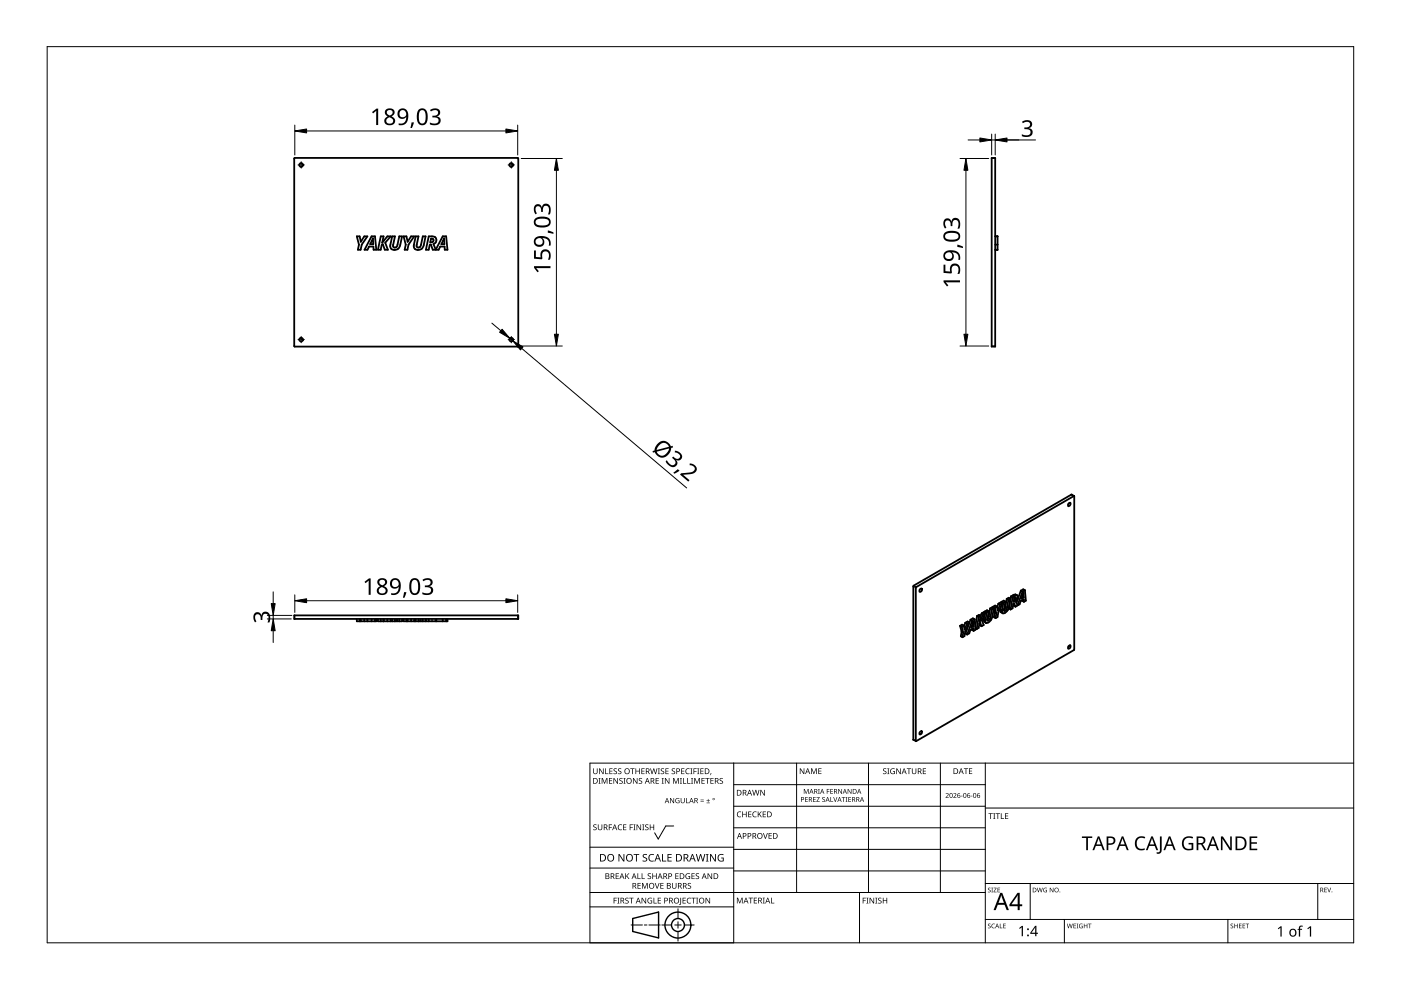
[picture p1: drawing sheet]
<svg xmlns="http://www.w3.org/2000/svg" width="297mm" height="210mm" viewBox="0 0 297 210" stroke-linecap="round" stroke-linejoin="round" font-family="sans-serif">
<g fill="none" stroke="#000" stroke-width=".38">
<path d="M62.4 33.6v39.8M109.7 33.5l.2 .1v39.8l-.2 .1M109.8 33.5h-47.3l-.1 .1M210.3 33.5h.7v40h-.7zM75.6 50.1h.7l.2 1.2 .7-1.2h.7l-1.2 1.8-.2 1.1h-.6l.2-1.1zM78.8 50.1h.7l.3 2.9h-.6v-.7h-1l-.3 .7h-.6zM79.1 50.5v1.3h-.6zM80.7 50.1h.6l-.3 1.4 1.1-1.4h.7l-1.1 1.4 .5 1.5h-.6l-.4-1.2-.3 .1-.2 1.1h-.6zM83.1 50.1h.6l-.3 1.8a.48 .48 0 0 0 .4 .6 .48 .48 0 0 0 .5-.6l.4-1.8h.5l-.3 1.9a1.07 1.07 0 0 1-1 1 1.07 1.07 0 0 1-1.2-.8zM85.6 50.1h.6l.2 1.2 .8-1.2h.6l-1.2 1.8-.2 1.1h-.6l.2-1.1zM88.1 50.1h.6l-.4 1.8a.48 .48 0 0 0 .5 .6 .48 .48 0 0 0 .5-.6l.3-1.8h.6l-.4 1.9a1.07 1.07 0 0 1-.9 1 1.07 1.07 0 0 1-1.2-.8zM90.9 50.1h.7a.83 .83 0 0 1 .9 .7 .83 .83 0 0 1-.6 .9l.5 1.2 1.5-2.8h.7l.3 2.9h-.6v-.7h-1l-.3 .7h-1.2l-.4-1.1h-.3l-.2 1.1h-.6z"/>
<path d="M91.4 50.6a.41 .41 0 0 1 .5 .4 .41 .41 0 0 1-.5 .4h-.2zM94.2 50.5v1.3h-.6zM211 51.9h.5M211 53h.5M211.5 50.1v2.9h-.5M211.5 50.1h.1M211.5 50.1h-.5M62.4 73.4l.1 .1M62.5 73.5h47.3M226.6 106.7l.2-.1a.35 .35 0 0 1 .1 .5 .35 .35 0 0 1-.5 .1zM227.2 104.9l-33.5 19.3-.1 .1M227.2 104.9l.5 .3"/>
<path d="M227.7 105.2l.1 .1M227.7 105.2l-33.4 19.3M227.8 105.2l-.1 32.7M62.4 130.5h47.5v.7h-47.5zM75.6 131.2v.5h4.2v-.5M76.3 131.2v.5M76.5 131.2v.5M77.2 131.2v.5M77.9 131.2v.5M78.8 131.2v.5M79.5 131.2v.5M80.1 131.2v.5h5.1v-.5"/>
<path d="M80.7 131.2v.5M81.3 131.2v.5M81.3 131.7h.1M82.1 131.2v.5M82.8 131.2v.5M83.1 131.2v.5M83.7 131.2v.5M84.7 131.2v.5M85.6 131.2v.5h4.6v-.5M86.2 131.2v.5M86.4 131.2v.5M87.2 131.2v.5"/>
<path d="M87.8 131.2v.5M88.1 131.2v.5M88.7 131.2v.5M89.6 131.2v.5M90.3 131.2v.5h4.6v-.5M90.9 131.2v.5M92.5 131.2v.5M93.9 131.2v.5M94.6 131.2v.5M193.6 124.3v32.5M194.2 124.6v32.6l-.5-.4M194.2 124.5l-.1 .1"/>
<path d="M195.1 124.9l.3-.1 .1 .3-.2 .3-.3 .1-.1-.3zM203.6 132.7l.3 .2M203.6 132.7l.3 1.2M203.9 133.9l-.2 1 .4 .2M203.9 133.9l.3 .2M203.9 132.9l.3 1.2M204.2 134.1l-.1 1M204.3 132.6l-.4 .3M204.3 132.6l-.3-.2-.4 .3M204.7 132l-.3 .8M204.7 132l.3 .2M205 132.2l-.5 1.3-.2-.9"/>
<path d="M205.5 132l-.4-.2-.4 .2M205.5 132l-.9 1.9-.1 1-.4 .2M205.5 132l-.5 .2M205.8 131.4l.3 .2M205.8 131.4l-1.1 2.9 .4 .2M206.1 133.4l.3 .4M206.1 132.6l.3 .2M206.1 131.6l-1 2.9M206.3 131.8l.1 1-.5 .3zM206.4 133.8v-.6l-.7 .4-.2 .7-.4 .2M206.6 131.3l-.3-.2-.5 .3M206.6 131.3l.2 2.2-.4 .3"/>
<path d="M206.6 131.3l-.5 .3M206.8 133.2l.3 .2M207.1 130.6l-.3 2.3M207.1 130.6l.4 .2M207.5 130.8l-.4 2.6M207.6 132.3l.1 .3 .4 .2M207.6 132.2l-.1 .9-.4 .3M207.6 132.2l.2-.2 .3 .8M207.8 131.3l.1 .1M207.9 130.6l-.3-.2-.5 .2M207.9 130.6l-.2 1.2 .2-.4M207.9 130.6l-.4 .2"/>
<path d="M208.1 130l-.2 .5M208.1 130l.4 .2M208.5 130.2l-.6 1.2M208.6 131.2v.6l.5 .3M208.6 131.2l.3 .2M208.7 130.5l-.1 .7M208.9 129.6l-.1 .3M208.9 129.6l.3 .2M208.9 131.4l.1 .6M209 130l-.8 1.5 .4 1-.5 .3M209 130l-.4-.2-.5 .2M209 130l-.5 .2"/>
<path d="M209 132l.1 .1M209.2 129.8l-.3 1.6M209.3 131.4h.1M209.3 131.3v.1M209.6 129.6l-.4 .2M209.6 129.6l-.3 1.7M209.6 129.6l-.3-.2-.4 .2M209.9 129l-.3 1.8-.2 .5M209.9 129l.4 .2M210.3 129.2l-.3 1.6a.6 .6 0 0 1-.6 .7l-.1-.1M210.6 128.6v.3M210.6 128.6l.3 .2"/>
<path d="M210.7 129.1l.2 .8M210.7 129l-.3 1.6a1.43 1.43 0 0 1-1.3 1.5M210.7 129l-.4-.2-.4 .2M210.7 129l-.4 .2M210.9 129.9l-.2 1 .4 .2M210.9 129.9l.3 .2M210.9 128.8l.3 1.3M211.2 130.1l-.1 1M211.3 128.6l-.3-.2-.4 .2M211.3 128.6l-.4 .2M211.7 128l-.3 .7M211.7 128l.3 .2"/>
<path d="M212 128.2l-.5 1.2-.2-.8M212.1 129.2l.1 .5 .4 .3M212.1 129.2l.4 .2M212.2 128.6l-.1 .6M212.4 127.6l-.1 .2M212.4 127.6l.3 .2M212.5 129.4l.1 .6M212.5 127.9l-.8 1.9-.2 1-.4 .3M212.5 127.9l-.3-.2-.5 .3M212.5 127.9l-.5 .3M212.6 130h.1M212.7 127.8l-.2 1.6"/>
<path d="M213.2 127.5l-.3 1.7M213.2 127.5l-.4-.2-.4 .3M213.2 127.5l-.5 .3M213.4 127l-.3 1.7-.2 .5M213.4 127l.4 .2M213.8 127.2l-.3 1.6a.6 .6 0 0 1-.6 .7v-.3M214.2 126.9l-.3 1.7a1.52 1.52 0 0 1-1.3 1.4M214.2 126.9l-.3-.2-.5 .3M214.2 126.9l-.4 .3M214.3 126.5l-.4 2.5 .4 .2M214.3 126.5l.4 .2M214.7 126.7l-.4 2.5"/>
<path d="M214.8 128.1l.1 .3 .4 .2M215 126.9l.3-.1a.53 .53 0 0 1-.4 .8zM215.3 128.6l-.3-.7-.2 .1-.1 1-.4 .2M215.3 126.8h.1M215.7 126.3h.1M215.7 126.3l-1 .4M215.7 126.3l-.5-.3-.9 .5M216.4 125.2l.4 .2M216.4 125.2l-.9 2.6M216.7 127.2l.4 .4M216.7 126.5l.3 .2M216.8 125.4l-1.1 3-.3-.8a1.07 1.07 0 0 0 .3-1.3"/>
<path d="M217 125.7l-.4 1.2 .4-.2M217 125.7v1M217 125.7h.1M217.1 127.6v-.5l-.7 .3-.2 .7-.9 .5M217.3 125.1l-.4-.2-.5 .3M217.3 125.1l-.5 .3M217.3 125.1l.2 2.3-.4 .2M226.6 136.9l.2-.1a.35 .35 0 0 1 .1 .5 .35 .35 0 0 1-.5 .1zM227.7 137.8l-33.4 19.3M193.6 156.8v.1M195.1 155.1l.3-.1 .1 .3-.2 .3-.3 .1-.1-.2z"/>
<circle cx="63.8" cy="35" r=".39"/>
<circle cx="108.4" cy="35" r=".4"/>
<circle cx="63.8" cy="72" r=".39"/>
<circle cx="108.4" cy="72" r=".4"/>
</g>
<g fill="none" stroke="#000" stroke-width=".21">
<path d="M211 33.6h-.7M211 73.4h-.7M227.1 104.9l.6 .3M62.5 130.5v.7M84.1 131.2v.5M84.3 131.2v.5M89.1 131.2v.5M89.3 131.2v.5M91.6 131.2v.5M92.3 131.2v.5M109.8 130.5v.7M193.6 124.3l.6 .3"/>
<path d="M193.7 124.2l.6 .3M206.2 132.2l.1 .1M206.3 131.9h.1M208.6 131.5l.3 .2M209.3 131.4l.3 .1M209.5 131.1l.4 .2M209.7 130.6l.3 .2M212.1 129.4l.3 .2M212.9 129.4l.2 .1M213 129l.4 .2M213.2 128.6l.3 .2M214.8 126.2l.4 .2"/>
<path d="M214.9 127.4l.1 .1M215 127.1l.3 .1M215.2 126.8l.2 .1M215.3 126.1l.4 .2M216.9 126.1h.1M217 125.7h.1M193.6 156.8l.6 .3"/>
</g>
<path d="M10 9.9h277v190h-277z" fill="none" stroke="#000" stroke-width=".21"/>
<g fill="none" stroke="#000" stroke-width=".21">
<path d="M125.1 179.6h30.5M142.8 175.1h-1.6l-1.6 2.8-.8-1.3M155.6 166.4h53.3M155.6 161.8v38.1h-30.5v-38.1h161.9M168.9 161.8v27.4M184.1 161.8v27.4M199.4 161.8v27.4M208.9 170.9h-53.3M208.9 175.5h-53.3M208.9 161.8v38.1M287 171.3h-78.1M125.1 192.3h30.5"/>
<path d="M125.1 189.2h83.8M133.8 196.1h2.4M136.6 196.1h.6M140 196.1h-2.4M140.3 196.1h2.1M143.1 196.1h1.3M143.7 195.4v1.4M143.7 197.5v2M143.7 192.7v2M147.2 196.1h-2.1M155.6 180.1h53.3M155.6 184h-30.5"/>
<path d="M182.2 189.2v10.7M208.9 184.7h-53.3M218.4 187.3v7.6M225.7 194.9v5M260.3 194.9v5M279.4 187.3v7.6M287 194.9h-78.1M287 187.3h-78.1"/>
</g>
<g fill="#000">
<path d="M125.8 174.9l.5-.1h.2l-.1 .2a.25 .25 0 0 0-.3-.1 .25 .25 0 0 0 0 .4 .42 .42 0 0 1 .4 .5 .42 .42 0 0 1-.7 .2v-.1a.27 .27 0 0 0 .5 0 .27 .27 0 0 0-.1-.4l-.4-.2zM125.8 162.9h.1v.8a.32 .32 0 0 0 .3 .3 .32 .32 0 0 0 .3-.3v-.8h.2v.8a.47 .47 0 0 1-.5 .4 .47 .47 0 0 1-.4-.4zM126.9 165h.4l-.1 .1v1l.1 .1h-.4l.1-.1v-1zM126.8 174.8h.1v.8a.32 .32 0 0 0 .3 .3 .32 .32 0 0 0 .3-.3v-.8h.2v.8a.47 .47 0 0 1-.5 .4 .47 .47 0 0 1-.4-.4zM127 162.9h.2l.6 1v-1h.2v1.2h-.2l-.7-1 .1 1h-.2zM127.6 165h.2l.4 1 .4-1h.2v1.2h-.2v-1.1l-.4 1.1h-.1l-.4-1.1v1.1h-.1zM128.3 162.9h.2v1.1h.5v.1h-.7zM129.1 174.8h.7v.1h-.6v.5h.5v.1h-.5v.5h-.1zM129.1 165h.7v.1h-.5v.4h.5v.1h-.5v.4h.5v.2h-.7zM129.2 162.9h.7v.1h-.5v.4h.4v.2h-.4v.4h.5v.1h-.7zM130.1 163l.5-.1 .2 .1v.1a.25 .25 0 0 0-.4-.1 .25 .25 0 0 0 0 .4 .42 .42 0 0 1 .4 .5 .42 .42 0 0 1-.7 .2v-.1a.27 .27 0 0 0 .5 0 .27 .27 0 0 0-.1-.4l-.4-.2zM130.1 165h.1l.7 1v-1h.1v1.2h-.2l-.6-1v1h-.1z"/>
<path d="M131.1 175l.5-.2 .3 .1-.1 .1a.49 .49 0 0 0-.7 .4 .49 .49 0 0 0 .8 .4 .57 .57 0 0 1-.8 0 .57 .57 0 0 1 0-.8zM131.1 163l.4-.1 .2 .1v.1a.25 .25 0 0 0-.4-.1 .25 .25 0 0 0 0 .4 .42 .42 0 0 1 .4 .5 .42 .42 0 0 1-.6 .2v-.1a.27 .27 0 0 0 .4 0 .27 .27 0 0 0-.1-.4l-.3-.2zM131.4 165.1l.4-.2 .2 .1v.1a.25 .25 0 0 0-.4-.1 .25 .25 0 0 0 0 .4l.4 .2v.4l-.4 .2-.3-.1 .1-.1a.27 .27 0 0 0 .4 .1 .27 .27 0 0 0-.1-.4l-.4-.3zM132.2 165h.4l-.1 .1v1l.1 .1h-.4l.1-.1v-1zM132.1 174.8h.7v.1h-.5v.4h.5v.1h-.5v.5h.5v.1h-.7zM133.5 174.8h.7v.1h-.5v.5h.5v.1h-.5v.5h-.2zM133.6 162.9h.9v.1h-.3v1.1h-.2v-1.1h-.4zM134.3 174.8h.4l-.1 .1v1l.1 .1h-.4l.1-.1v-1zM134.2 165h.2l.6 1v-1h.2v1.2h-.2l-.7-1v1h-.1zM134.7 162.9h.2v.5h.6v-.5h.2v1.2h-.2v-.5h-.6v.5h-.2zM135 174.8h.1l.7 1v-1h.1v1.2h-.2l-.6-1v1h-.1zM135.5 165.1l.4-.2 .2 .1v.1a.25 .25 0 0 0-.4-.1 .25 .25 0 0 0 0 .4l.4 .2v.4l-.4 .2-.3-.1 .1-.1a.27 .27 0 0 0 .4 .1 .27 .27 0 0 0-.1-.4l-.3-.3z"/>
<path d="M136.2 174.8h.4l-.1 .1v1l.1 .1h-.4l.1-.1v-1zM136 162.9h.7v.1h-.6v.4h.5v.2h-.5v.4h.6v.1h-.7zM136.8 174.9l.4-.1h.3l-.1 .2a.25 .25 0 0 0-.3-.1 .25 .25 0 0 0 0 .4 .42 .42 0 0 1 .4 .5 .42 .42 0 0 1-.7 .2v-.1a.27 .27 0 0 0 .5 0 .27 .27 0 0 0-.1-.4l-.4-.2zM137.8 174.8h.1v.5h.6v-.5h.2v1.2h-.2v-.6h-.6v.6h-.1zM137.8 162.9h.2l.3 1 .2-1h.2l.3 1 .2-1h.2l-.3 1.2h-.2l-.3-1-.3 1h-.1zM139 165h.7v.1h-.5v.4h.5v.1h-.5v.4h.5v.2h-.7zM139.5 162.9h.4l-.1 .1v1l.1 .1h-.4l.1-.1v-1zM140.3 165h.4l-.1 .1v1l.1 .1h-.4l.1-.1v-1zM140.1 163l.5-.1 .2 .1v.1a.25 .25 0 0 0-.4-.1 .25 .25 0 0 0 0 .4 .42 .42 0 0 1 .4 .5 .42 .42 0 0 1-.7 .2l.1-.1a.27 .27 0 0 0 .4 0 .27 .27 0 0 0-.1-.4l-.4-.2zM141.1 162.9h.7v.1h-.6v.4h.5v.2h-.5v.4h.6v.1h-.7zM141 165h.1l.7 1v-1h.1v1.2h-.1l-.7-1v1h-.1zM142.1 169.2h.1l.6 .9v-.9h.1v1.1h-.1l-.6-.9v.9h-.1z"/>
<path d="M142.5 163l.4-.1 .2 .1v.1a.25 .25 0 0 0-.4-.1 .25 .25 0 0 0 0 .4 .42 .42 0 0 1 .4 .5 .42 .42 0 0 1-.6 .2v-.1a.27 .27 0 0 0 .4 0 .27 .27 0 0 0-.1-.4l-.4-.2zM142.7 165h.2l.4 1 .4-1h.2v1.2h-.1v-1.1l-.4 1.1h-.2l-.4-1.1v1.1h-.1zM143.3 169.3l.5-.1 .3 .1-.1 .1a.45 .45 0 0 0-.7 .3 .45 .45 0 0 0 .6 .5v-.4h-.2v-.1h.4v.6a.6 .6 0 0 1-.8-.2 .6 .6 0 0 1 0-.8zM144.2 165h.4l-.2 .1v1l.2 .1h-.4l.1-.1v-1zM144.8 165h.2v1h.5v.2h-.7zM144.4 162.9h.7v.1h-.5v.4h.5v.2h-.5v.4h.5v.1h-.7zM144.3 169.2h.2v.7a.28 .28 0 0 0 .2 .3 .28 .28 0 0 0 .3-.3v-.7h.2v.7a.42 .42 0 0 1-.5 .4 .42 .42 0 0 1-.4-.4zM145.5 169.2h.1v1h.5v.1h-.6zM145.7 165h.2v1h.5v.2h-.7zM145.5 163.1l.3-.2 .4 .1v.1l-.3-.1a.49 .49 0 0 0-.4 .7 .49 .49 0 0 0 .7 .3 .57 .57 0 0 1-.8-.1 .57 .57 0 0 1 0-.8zM146.4 162.9h.4l-.1 .1v1l.1 .1h-.4l.1-.1v-1zM146.5 165h.5l-.2 .1v1l.2 .1h-.5l.2-.1v-1z"/>
<path d="M147 162.9h.7v.1h-.5v.5h.5v.1h-.5v.5h-.2zM147.2 165h.2l.4 1 .4-1h.2v1.2h-.2l.1-1.1-.5 1.1h-.1l-.4-1.1v1.1h-.1zM147.8 162.9h.5l-.2 .1v1l.2 .1h-.5l.2-.1v-1zM148.5 169.9h.7v.1h-.7zM148.5 169.5h.7v.2h-.7zM148.5 162.9h.7v.1h-.6v.4h.5v.2h-.5v.4h.6v.1h-.7zM148.7 165h.7v.1h-.5v.4h.5v.1h-.5v.4h.5v.2h-.7zM149.8 170.2h.7v.1h-.7zM149.5 165h.9v.1h-.3v1.1h-.2v-1.1h-.4zM150.1 169.4l.1 .3h.3l-.3 .1v.3l-.1-.3h-.3l.3-.1zM150.7 163.9h.1l-.2 .4zM150.6 165h.7v.1h-.5v.4h.5v.1h-.5v.4h.5v.2h-.7z"/>
<path d="M152.6 165.1l.4-.2 .3 .1-.1 .1a.25 .25 0 0 0-.4-.1 .25 .25 0 0 0 0 .4l.4 .2 .1 .4-.4 .2-.4-.1 .1-.1a.27 .27 0 0 0 .5 .1 .27 .27 0 0 0-.1-.4l-.4-.3zM156.4 172.2l.4-.2 .4 .1-.1 .1a.49 .49 0 0 0-.7 .5 .49 .49 0 0 0 .7 .4 .57 .57 0 0 1-.8 0 .57 .57 0 0 1 0-.8zM157.4 172.1h.1v.5h.7v-.5h.1v1.2h-.1v-.6h-.7v.6h-.1zM158.6 172.1h.7v.1h-.5v.4h.5v.1h-.5v.4h.5v.2h-.7zM159.7 172.2l.3-.2 .4 .1v.1h-.3a.49 .49 0 0 0-.4 .6 .49 .49 0 0 0 .7 .3 .57 .57 0 0 1-.8 0 .57 .57 0 0 1 0-.8zM159.5 167.5h.1l.3 1 .3-1h.1l.3 1 .3-1h.1l-.3 1.2h-.2l-.3-1.1-.2 1.1h-.2zM160.7 172.1h.1v.6l.5-.6h.2l-.5 .5 .5 .7h-.1l-.5-.6-.1 .6h-.1zM161.8 176.6h.1l.4 1.1 .3-1.1h.2l-.4 1.2h-.2zM161.2 167.5h.2l.6 1v-1h.2v1.2h-.2l-.7-1v1h-.1zM161.7 172.1h.7v.1h-.5v.4h.5v.1h-.5v.4h.5v.2h-.7zM163 176.6h.6v.2h-.5v.3h.5v.2h-.5v.4h.5v.1h-.6zM169.6 162.9h.2l.6 1v-1h.1v1.2h-.1l-.7-1v1h-.1z"/>
<path d="M170.4 167.3h.2l.3 .8 .4-.8h.1v1h-.1v-.9l-.4 .9-.4-.9v.9h-.1zM170.7 169h.6v.1h-.5v.3h.4v.1h-.4v.4h.5v.1h-.6zM172 162.9h.2l.4 1 .3-1h.3v1.2h-.2v-1l-.4 1h-.1l-.4-1.1v1.1h-.1zM172.4 169h.6v.1h-.5v.3h.4v.1h-.4v.4h.5v.1h-.6zM173.1 169h.7l-.5 .9h.5v.1h-.7l.5-.9h-.5zM173.4 167.3h.4l-.1 .1 .1 .9h-.4l.2-.1zM173.5 162.9h.7v.1h-.5v.4h.4v.1h-.4v.5h.5v.1h-.7zM174.4 169.1l.3-.1h.2v.2a.25 .25 0 0 0-.4-.1 .25 .25 0 0 0 0 .3 .25 .25 0 0 0 .3 .1l.1 .2v.3h-.5l-.1-.1a.25 .25 0 0 0 .4 .1 .25 .25 0 0 0 0-.4l-.4-.2zM175.3 167.3h.6v.1h-.5v.4h.4v.1h-.4v.4h-.1zM176.1 169h.1v.9h.4v.1h-.5zM176 167.3h.6v.1h-.4v.3h.4v.1h-.4v.4h.4v.1h-.6zM176.7 169h.1l.3 .9 .3-.9h.1l-.3 1h-.2z"/>
<path d="M177.7 167.3h.2l.5 .8v-.8h.1v1h-.1l-.6-.8v.8h-.1zM178.5 169h.7v.1h-.3v.9h-.1v-.9h-.3zM179.3 169h.4l-.2 .1 .2 .9h-.4l.1-.1zM179.9 169h.5v.1h-.4v.3h.4v.1h-.4v.4h.4v.1h-.5zM179.7 167.3h.2l.5 .8v-.8h.1v1h-.1l-.6-.8v.8h-.1zM187.3 163l.4-.1 .2 .1v.1a.25 .25 0 0 0-.4-.1 .25 .25 0 0 0 0 .4 .42 .42 0 0 1 .4 .5 .42 .42 0 0 1-.6 .2v-.1a.27 .27 0 0 0 .4 0 .27 .27 0 0 0-.1-.4l-.3-.2zM188.1 162.9h.5l-.2 .1v1l.2 .1h-.5l.2-.1v-1zM188.9 163.1l.5-.2 .3 .1v.1a.5 .5 0 0 0-.8 .4 .5 .5 0 0 0 .7 .5v-.4h-.3v-.1h.4v.6a.66 .66 0 0 1-.8-.1 .66 .66 0 0 1 0-.9zM190 162.9h.2l.7 1-.1-1h.2v1.2h-.2l-.6-1v1h-.2zM192.3 162.9h.9v.1h-.4v1.1h-.2v-1.1h-.3zM193.3 162.9h.2v.8a.32 .32 0 0 0 .3 .3 .32 .32 0 0 0 .3-.3v-.8h.2v.8a.47 .47 0 0 1-.5 .4 .47 .47 0 0 1-.5-.4zM195.7 162.9h.6v.1h-.5v.4h.5v.2h-.5v.4h.5v.1h-.6z"/>
<path d="M200.5 168.3a.37 .37 0 0 1 .6 0 .37 .37 0 0 1-.2 .5l-.3 .3h.6v.1h-.7l.3-.4a.27 .27 0 0 0 .2-.4 .27 .27 0 0 0-.4-.1zM202.1 168.3a.37 .37 0 0 1 .6 0 .37 .37 0 0 1-.2 .5l-.2 .3h.5v.1h-.7l.3-.4a.27 .27 0 0 0 .3-.4 .27 .27 0 0 0-.5-.1zM203.7 168.7h.4v.1h-.4zM204.4 162.9h.9v.1h-.4v1.1h-.2v-1.1h-.3zM205.8 168.7h.4v.1h-.4zM205.4 162.9h.7v.1h-.5v.4h.5v.1h-.5v.5h.5v.1h-.7zM209.6 172.4h.9v.2h-.4v1h-.1v-1h-.4zM210.6 172.4h.4l-.1 .1v1l.1 .1h-.4l.1-.1v-1zM211.1 172.4h.9v.2h-.4v1h-.1v-1h-.4zM212.2 172.4h.2v1.1h.5v.1h-.7zM213.1 172.4h.7v.2h-.6v.3h.5v.2h-.5v.4h.6v.1h-.7zM241 177.7a1.63 1.63 0 0 1 1.8-.2l-.1 .3-.8-.2a1.19 1.19 0 0 0-.8 1.6 1.19 1.19 0 0 0 1.6 .7v.3a1.52 1.52 0 0 1-1.9-.5 1.52 1.52 0 0 1 .2-2z"/>
<path d="M251 177.7a1.87 1.87 0 0 1 2-.2l-.2 .3a1.2 1.2 0 0 0-1.8 .9 1.2 1.2 0 0 0 1.6 1.2v-.9h-.6v-.3h1v1.5a1.59 1.59 0 0 1-2.4-.9v-.2a1.66 1.66 0 0 1 .4-1.4zM130.1 190.3h.7v.2h-.5v.4h.4v.1h-.4v.6h-.2zM130.5 185.2h.7v.1h-.5v.4h.5v.1h-.5v.4h.5v.2h-.7zM130.9 190.3h.4l-.1 .2v.9l.1 .2h-.4l.1-.2v-.9zM131.1 181.1h.3l.8 1.3v-1.3h.2v1.6h-.3l-.8-1.4v1.4h-.2zM132.6 190.5l.4-.2 .3 .1-.1 .1a.25 .25 0 0 0-.4-.1 .25 .25 0 0 0 0 .4 .4 .4 0 0 1 .5 .3 .4 .4 0 0 1-.3 .5 .4 .4 0 0 1-.5-.2h.1a.27 .27 0 0 0 .5 .1 .27 .27 0 0 0-.1-.5l-.4-.2zM132.6 185.2h.1v.6l.6-.6h.1l-.4 .5 .5 .7h-.2l-.5-.6-.1 .6h-.1zM133.4 190.3h.9v.2h-.4v1.1h-.1v-1.1h-.4zM134.3 181.1h1.2v.2h-.5v1.4h-.2v-1.4h-.5zM135.2 185.2h.1v1h.5v.2h-.6zM135.2 187.2h.6v.1h-.5v.4h.5v.2h-.5v.4h.5v.1h-.6zM136 185.2h.2v1h.5v.2h-.7z"/>
<path d="M136.1 187.2h.2l.4 1 .4-1h.2v1.2h-.1v-1l-.4 1h-.2l-.4-1 .1 1h-.2zM136 190.3h.2l.7 1.1-.1-1.1h.2v1.3h-.2l-.6-1v1h-.2zM136.3 181.2l.4-.1h.5l-.2 .2a.33 .33 0 0 0-.5 .1 .33 .33 0 0 0 .4 .4 .49 .49 0 0 1 .3 .7 .49 .49 0 0 1-.8 .2l-.2-.1v-.2l.3 .1a.35 .35 0 0 0 .5-.2 .35 .35 0 0 0-.4-.4l-.3-.3zM137.4 190.5l.6-.2 .3 .1-.1 .1a.5 .5 0 0 0-.8 .4 .5 .5 0 0 0 .7 .5v-.3h-.3v-.2h.5v.6a.66 .66 0 0 1-.9-.1 .66 .66 0 0 1 0-.9zM137.4 185.3l.4-.2 .2 .1v.1a.25 .25 0 0 0-.4-.1 .25 .25 0 0 0 0 .4 .42 .42 0 0 1 .4 .6 .42 .42 0 0 1-.6 .2v-.2a.27 .27 0 0 0 .4 .1 .27 .27 0 0 0-.1-.4l-.3-.3zM137.7 181.3l.4-.2h.6l-.1 .2-.4-.1a.64 .64 0 0 0-.5 .9 .64 .64 0 0 0 .9 .3v.2a.83 .83 0 0 1-1-.3 .83 .83 0 0 1 .1-1zM138.6 190.3h.1v1.1h.5v.2h-.6zM138.8 187.2h.2l.3 1.1 .4-1.1h.1l-.4 1.2h-.1zM138.3 185.2h.2v.5h.6v-.5h.1v1.2h-.1v-.6h-.6v.6h-.2zM139.5 190.3h.6v.2h-.5v.4h.5v.1h-.5v.4h.5v.2h-.6zM140.4 181.1h.2v1.4h.7v.2h-.9zM140 187.2h.7v.1h-.5v.4h.5v.2h-.5v.4h.5v.1h-.7z"/>
<path d="M141.5 181.1h.9v.2h-.7v.4h.7v.2h-.7v.6h.7v.2h-.9zM142.5 187.2h.1v.8a.32 .32 0 0 0 .4 .3 .32 .32 0 0 0 .3-.3v-.8h.1v.8a.47 .47 0 0 1-.4 .4 .47 .47 0 0 1-.5-.4zM143.2 185.2h.7v.1h-.6v.4h.5v.1h-.5v.4h.6v.2h-.7zM144.2 190.3h.2v1.3l-.1 .2-.3 .1v-.2l.2-.1zM144.7 190.3h.7v.2h-.5v.4h.5v.1h-.5v.4h.5v.2h-.7zM145.5 185.3l.4-.2 .4 .1-.1 .1a.5 .5 0 0 0-.7 .4 .5 .5 0 0 0 .7 .5v-.3h-.3v-.2h.4v.6a.66 .66 0 0 1-.9-.1 .66 .66 0 0 1 .1-.9zM145.8 190.5l.3-.2 .4 .1v.1h-.3a.49 .49 0 0 0-.4 .6 .49 .49 0 0 0 .7 .3 .57 .57 0 0 1-.8 0 .57 .57 0 0 1 0-.8zM145.9 187.3l.4-.1 .2 .1v.1a.25 .25 0 0 0-.4-.1 .25 .25 0 0 0 0 .4l.4 .2v.3l-.4 .2h-.3l.1-.1a.27 .27 0 0 0 .4 0 .27 .27 0 0 0-.1-.4l-.4-.2zM146.6 190.3h.9v.2h-.4v1.1h-.1v-1.1h-.4zM146.6 185.2h.7v.1h-.5v.4h.5v.1h-.5v.4h.5v.2h-.7zM147.6 190.3h.4l-.1 .2v.9l.1 .2h-.4l.1-.2v-.9zM147.6 185.3l.4-.2 .2 .1v.1a.25 .25 0 0 0-.4-.1 .25 .25 0 0 0 0 .4 .42 .42 0 0 1 .4 .6 .42 .42 0 0 1-.7 .2l.1-.2a.27 .27 0 0 0 .4 .1 .27 .27 0 0 0-.1-.4l-.4-.3z"/>
<path d="M147.5 181.1h.2l.4 1.3 .3-1.3h.2l.4 1.3 .3-1.3h.2l-.4 1.6h-.2l-.4-1.4-.3 1.4h-.2zM149.7 181.1h.5l-.2 .1v1.3l.2 .2h-.5l.1-.2v-1.3zM149.6 190.3h.2l.6 1.1v-1.1h.2v1.3h-.2l-.7-1v1h-.1zM150 185.2h.2l.6 1v-1h.2v1.2h-.2l-.6-1v1h-.2zM150.5 181.1h.3l.8 1.3v-1.3h.2v1.6h-.2l-.9-1.4v1.4h-.2zM152.4 181.3l.7-.2h.3l-.1 .2a.65 .65 0 0 0-1 .5 .65 .65 0 0 0 .9 .7v-.5h-.3v-.2h.5v.8a.86 .86 0 0 1-1.1-.2 .86 .86 0 0 1 .1-1.1zM156.2 190.3h.3l.3 1 .4-1h.3v1.2h-.2v-1l-.4 1h-.1l-.4-1v1h-.2zM158.7 190.3h.9v.2h-.3v1h-.2v-1h-.4zM159.8 190.3h.7v.2h-.5v.3h.5v.2h-.5v.4h.5v.1h-.7zM161.7 190.3h.5l-.2 .2v.9l.2 .1h-.5l.2-.1v-.9zM163.5 190.3h.1v1.1h.6v.1h-.7zM182.9 190.3h.7v.2h-.5v.4h.5v.1h-.5v.6h-.2z"/>
<path d="M183.7 190.3h.4l-.1 .2v.9l.1 .2h-.4l.1-.2v-.9zM184.4 190.3h.1l.7 1v-1h.1v1.3h-.1l-.7-1v1h-.1zM185.6 190.3h.4l-.1 .2v.9l.1 .2h-.4l.1-.2v-.9zM186.2 190.5l.5-.2 .2 .1v.1a.25 .25 0 0 0-.4-.1 .25 .25 0 0 0 0 .4l.4 .2v.4l-.4 .2-.3-.1v-.1a.27 .27 0 0 0 .5 .1 .27 .27 0 0 0-.1-.5l-.4-.2zM187.2 190.3h.1v.6h.6v-.6h.2v1.3h-.2v-.6h-.6v.6h-.1zM209.5 188.3l.3-.1 .2 .2a.24 .24 0 0 0-.3-.1 .24 .24 0 0 0-.1 .3 .24 .24 0 0 0 .3 .1l.2 .2-.1 .2-.4 .1-.2-.2a.23 .23 0 0 0 .4 .2 .23 .23 0 0 0 0-.4l-.3-.2zM209.5 195.9l.3-.1 .2 .2a.24 .24 0 0 0-.3-.1 .24 .24 0 0 0-.1 .3 .24 .24 0 0 0 .3 .1 .31 .31 0 0 1 0 .5 .31 .31 0 0 1-.5-.1 .23 .23 0 0 0 .4 .1 .23 .23 0 0 0 0-.4l-.3-.2zM210.2 188.2h.3l-.1 .1 .1 .9h-.3l.1-.1zM210.3 196l.4-.2 .2 .1v.1a.39 .39 0 0 0-.6 .3 .39 .39 0 0 0 .6 .4 .46 .46 0 0 1-.7-.1 .46 .46 0 0 1 .1-.6zM210.7 188.2h.6l-.5 .9h.5v.1h-.7l.5-.9h-.4zM212 195.8h.1v.9l.4 .1h-.5zM211.5 188.2h.5l-.4 .1v.3h.4l-.4 .1v.4l.4 .1h-.5z"/>
<path d="M212.7 195.8h.5l-.4 .1v.3h.4l-.4 .2v.3l.4 .1h-.5zM216.1 196.8l.6-.5h.2v2.2h-.3v-1.9l-.4 .4zM219.8 188.2h.2l.2 .8 .2-.8h.1l.3 .8 .2-.8h.1l-.3 1h-.1l-.2-.8-.3 .8h-.1zM221.3 188.3h.7h-.1a.4 .4 0 0 0-.6 .4 .4 .4 0 0 0 .6 .4v-.3l-.2-.1h.3v.5a.53 .53 0 0 1-.7-.2 .53 .53 0 0 1 0-.7zM222.6 188.2h.1l.5 .8v-.8h.1v1h-.1l-.5-.8v.8h-.1zM226.2 195.8h.1l.2 .9 .3-.9h.1l.2 .9 .2-.9h.1l-.2 1h-.1l-.3-.8-.2 .8h-.1zM227.6 195.8h.5l-.4 .1v.3h.4l-.4 .2v.3l.4 .1h-.5zM228.3 195.8h.3l-.1 .1 .1 .9h-.3l.1-.1zM228.9 196l.7-.1-.2 .1a.4 .4 0 0 0-.5 .3 .4 .4 0 0 0 .5 .4v-.3l-.2-.1h.4v.5a.53 .53 0 0 1-.7-.1 .53 .53 0 0 1 0-.7zM229.8 195.8h.1v.4h.5v-.4h.1v1h-.1v-.4h-.5v.4h-.1zM229.4 177.3h2.2v.4h-.9v2.6h-.4v-2.6h-.9zM230.7 195.8h.7l-.3 .1v.9h-.1v-.9z"/>
<path d="M245.9 177.3h.4v2.9a.75 .75 0 0 1-1.1 .8v-.3a.45 .45 0 0 0 .5 0 .45 .45 0 0 0 .2-.5zM258.9 177.3h.4l1.5 2.5v-2.5h.4v3h-.5l-1.5-2.5v2.5h-.3zM260.9 195.9l.4-.1 .1 .2a.24 .24 0 0 0-.3-.1 .24 .24 0 0 0-.1 .3 .24 .24 0 0 0 .4 .1 .31 .31 0 0 1 0 .5 .31 .31 0 0 1-.5-.1 .23 .23 0 0 0 .3 .1 .23 .23 0 0 0 .1-.4l-.4-.2zM261.7 195.8h.1v.4h.5v-.4h.1v1h-.1v-.4h-.5v.4h-.1zM262.7 195.8h.5l-.4 .1v.3h.4l-.4 .2v.3l.4 .1h-.5zM263.5 195.8h.5l-.4 .1v.3h.4l-.4 .2v.3l.4 .1h-.5zM264.1 195.8h.7l-.3 .1v.9h-.1v-.9zM264.9 177.3h1.7v.4h-1.3v.9h1.2v.3h-1.2v1h1.3v.4h-1.7zM270.9 196.9l.6-.5h.2v2.2h-.2v-1.9l-.4 .3zM275.5 196.4l.7-.1v.2h-.4l-.1 .2-.1 .2h.5v.2h-.5v1.5h-.2v-1.5h-.3l.3-.2zM277.2 196.9l.6-.5h.2v2.2h-.3v-1.9l-.4 .3zM280.8 188.2h.5l-.4 .1v.3h.4l-.4 .1v.4l.4 .1h-.5z"/>
<path d="M281.4 188.2h.1l.3 .8 .3-.8h.1l-.3 1h-.1z"/>
<path d="M125.8 165h.3a.54 .54 0 0 1 .6 .6 .56 .56 0 0 1-.6 .6h-.3zM125.9 165.1v.9h.2a.43 .43 0 0 0 .5-.4 .41 .41 0 0 0-.5-.5z"/>
<path d="M128 174.8h.3a.35 .35 0 0 1 .5 .2 .35 .35 0 0 1-.3 .5l.4 .5h-.2l-.3-.5h-.2v.5h-.2zM128.2 174.9v.5h.1a.23 .23 0 0 0 .3-.2 .23 .23 0 0 0-.3-.3z"/>
<path d="M130.3 174.8h.1l.5 1.2h-.2l-.1-.4h-.5l-.2 .4h-.1zM130.3 175l-.2 .5h.4z"/>
<path d="M132.3 163.5a.61 .61 0 0 1 1.2 0 .61 .61 0 0 1-1.2 0zM132.7 163.1l-.1 .4a.45 .45 0 0 0 .5 .4 .45 .45 0 0 0 .3-.5 .45 .45 0 0 0-.5-.4z"/>
<path d="M132.7 165.6a.61 .61 0 0 1 1.2 0 .61 .61 0 0 1-1.2 0zM133.1 165.2a.47 .47 0 0 0-.1 .7 .47 .47 0 0 0 .7-.1 .45 .45 0 0 0 0-.6 .45 .45 0 0 0-.6 0z"/>
<path d="M136.9 162.9h.4a.35 .35 0 0 1 .4 .3 .35 .35 0 0 1-.2 .4l.3 .5h-.2l-.3-.5h-.2v.5h-.2zM137.1 163v.5h.2a.23 .23 0 0 0 .3-.2 .23 .23 0 0 0-.3-.3z"/>
<path d="M137.2 165h.1l.5 1.2h-.2l-.1-.4h-.5l-.1 .4h-.2zM137.2 165.1l-.2 .6h.4z"/>
<path d="M138 165h.3a.35 .35 0 0 1 .4 .2 .35 .35 0 0 1-.2 .4l.3 .6h-.2l-.3-.5h-.2v.5h-.1zM138.1 165.1v.4h.2a.23 .23 0 0 0 .3-.2 .23 .23 0 0 0-.3-.2z"/>
<path d="M141.4 169.2h.1l.4 1.1h-.1l-.2-.3h-.4l-.1 .3h-.2zM141.4 169.3l-.2 .5h.4z"/>
<path d="M143.4 162.9h.3a.41 .41 0 0 1 .5 .5 .41 .41 0 0 1-.6 .3v.4h-.2zM143.6 163v.5a.29 .29 0 0 0 .4-.2 .29 .29 0 0 0-.4-.3z"/>
<path d="M146.5 169.2h.2l.4 1.1h-.2l-.1-.3h-.4l-.2 .3h-.1zM146.6 169.3l-.2 .5h.4z"/>
<path d="M147.2 169.2h.3a.31 .31 0 0 1 .4 .2 .31 .31 0 0 1-.2 .4l.3 .5h-.1l-.3-.5h-.2v.5h-.2zM147.4 169.3v.4h.1a.21 .21 0 0 0 .3-.2 .21 .21 0 0 0-.3-.2z"/>
<path d="M149.4 162.9h.4a.61 .61 0 0 1 .6 .6 .61 .61 0 0 1-.6 .6h-.4zM149.6 163v1h.2a.48 .48 0 0 0 .4-.5 .48 .48 0 0 0-.4-.5z"/>
<path d="M151.1 169.4a.24 .24 0 0 1 .4 0 .24 .24 0 0 1-.4 0zM151.2 169.4a.15 .15 0 0 0 .3 0 .15 .15 0 0 0-.3 0z"/>
<path d="M151.6 165h.3a.35 .35 0 0 1 .4 .2 .35 .35 0 0 1-.2 .4l.3 .6h-.1l-.3-.5h-.3v.5h-.1zM151.7 165.1v.4h.2a.23 .23 0 0 0 .3-.2 .23 .23 0 0 0-.3-.2z"/>
<path d="M156.7 176.6h.2l.4 1.2h-.1l-.2-.3h-.5l-.1 .3h-.2zM156.8 176.8l-.2 .5h.4z"/>
<path d="M156.2 167.5h.4a.61 .61 0 0 1 .6 .6 .61 .61 0 0 1-.6 .6h-.4zM156.4 167.6v1h.2a.49 .49 0 0 0 .4-.4 .49 .49 0 0 0-.3-.6z"/>
<path d="M157.5 167.5h.3a.35 .35 0 0 1 .4 .2 .35 .35 0 0 1-.2 .4l.3 .6h-.1l-.3-.5h-.3v.5h-.1zM157.6 167.6v.5h.2a.23 .23 0 0 0 .3-.3 .23 .23 0 0 0-.3-.2z"/>
<path d="M157.5 176.6h.3a.41 .41 0 0 1 .5 .5 .41 .41 0 0 1-.7 .3v.4h-.1zM157.6 176.8v.4a.29 .29 0 0 0 .5-.2 .29 .29 0 0 0-.5-.2z"/>
<path d="M158.5 176.6h.3a.41 .41 0 0 1 .5 .5 .41 .41 0 0 1-.6 .3v.4h-.2zM158.7 176.8v.4a.29 .29 0 0 0 .4-.2 .29 .29 0 0 0-.4-.2z"/>
<path d="M158.8 167.5h.2l.5 1.2h-.2l-.1-.4h-.5l-.2 .4h-.1zM158.9 167.6l-.2 .6h.4z"/>
<path d="M159.6 176.6h.3a.35 .35 0 0 1 .4 .3 .35 .35 0 0 1-.2 .4l.3 .5h-.2l-.3-.5h-.2v.5h-.1zM159.7 176.8v.4h.2a.23 .23 0 0 0 .3-.2 .23 .23 0 0 0-.3-.2z"/>
<path d="M160.4 177.2a.65 .65 0 0 1 1.3 0 .65 .65 0 0 1-1.3 0zM160.8 176.8l-.1 .4a.45 .45 0 0 0 .5 .4 .45 .45 0 0 0 .4-.5 .45 .45 0 0 0-.5-.4z"/>
<path d="M162.7 172.1h.3a.61 .61 0 0 1 .6 .6 .61 .61 0 0 1-.6 .6h-.3zM162.8 172.2v.9h.2a.48 .48 0 0 0 .5-.4 .48 .48 0 0 0-.5-.5z"/>
<path d="M163.9 176.6h.4a.61 .61 0 0 1 .6 .7 .61 .61 0 0 1-.7 .5h-.3zM164.1 176.8v.9h.1a.48 .48 0 0 0 .5-.4 .48 .48 0 0 0-.4-.5z"/>
<path d="M169.8 169h.5l.2 .2-.1 .3-.4 .1v.4h-.2zM170 169.1v.4a.25 .25 0 0 0 .4-.2 .25 .25 0 0 0-.4-.2z"/>
<path d="M171.5 169h.3a.29 .29 0 0 1 .3 .2 .29 .29 0 0 1-.2 .4l.3 .4h-.1l-.3-.4h-.2v.4h-.1zM171.6 169.1v.4h.2a.2 .2 0 0 0 .2-.2 .2 .2 0 0 0-.2-.2z"/>
<path d="M171.2 162.9h.1l.5 1.2h-.2l-.1-.4h-.5l-.1 .4h-.2zM171.2 163.1l-.1 .5h.3z"/>
<path d="M172 167.3l.5 1-.3-.3h-.4l-.2 .3zM172 167.4l-.1 .5h.3z"/>
<path d="M172.6 167.3h.3a.29 .29 0 0 1 .4 .2 .29 .29 0 0 1-.2 .3l.3 .5h-.2l-.2-.4h-.2v.4h-.2zM172.8 167.4v.4h.1a.2 .2 0 0 0 .3-.2 .2 .2 0 0 0-.3-.2z"/>
<path d="M174.3 167.3l.5 1-.3-.3h-.4l-.2 .3zM174.3 167.4l-.1 .5h.3z"/>
<path d="M175.4 169l.5 1-.2-.3h-.4l-.3 .3zM175.5 169.1l-.2 .5h.3z"/>
<path d="M176.8 167.3h.3a.29 .29 0 0 1 .4 .2 .29 .29 0 0 1-.2 .3l.3 .5h-.2l-.2-.4h-.2v.4h-.2zM177 167.4v.4h.1a.2 .2 0 0 0 .2-.2 .2 .2 0 0 0-.2-.2z"/>
<path d="M177.9 169l.5 1-.2-.3h-.4l-.3 .3zM178 169.1l-.2 .5h.4z"/>
<path d="M179.1 167.3l.5 1-.3-.3h-.4l-.2 .3zM179.1 167.4l-.1 .5h.3z"/>
<path d="M180.7 169h.2a.29 .29 0 0 1 .4 .2 .29 .29 0 0 1-.2 .4l.3 .4h-.2l-.2-.4h-.2v.4h-.1zM180.8 169.1v.4h.1a.2 .2 0 0 0 .3-.2 .2 .2 0 0 0-.3-.2z"/>
<path d="M180.8 167.3h.3a.46 .46 0 0 1 .5 .5 .47 .47 0 0 1-.5 .5h-.3zM180.9 167.4v.8h.4l.2-.3-.1-.3z"/>
<path d="M181.5 169h.3a.29 .29 0 0 1 .4 .2 .29 .29 0 0 1-.2 .4l.3 .4h-.2l-.2-.4h-.2v.4h-.2zM181.7 169.1v.4h.1a.2 .2 0 0 0 .3-.2 .2 .2 0 0 0-.3-.2z"/>
<path d="M182.1 167.3l.5 1-.2-.3h-.4l-.3 .3zM182.2 167.4l-.2 .5h.3z"/>
<path d="M182.7 169l.5 1-.2-.3h-.5l-.2 .3zM182.8 169.1l-.2 .5h.3z"/>
<path d="M191.6 162.9h.2l.4 1.2h-.1l-.2-.4h-.4l-.2 .4h-.1zM191.7 163.1l-.2 .5h.4z"/>
<path d="M194.6 162.9h.3a.35 .35 0 0 1 .5 .2 .35 .35 0 0 1-.3 .5l.4 .5h-.2l-.3-.5h-.3v.5h-.1zM194.7 163v.5h.2a.23 .23 0 0 0 .3-.2 .23 .23 0 0 0-.3-.3z"/>
<path d="M201.4 168.2l.4-.1 .1 .3 .1 .5-.2 .3-.3-.1-.2-.2zM201.5 168.3l-.1 .2a.38 .38 0 0 0 .3 .5 .41 .41 0 0 0 .2-.4 .41 .41 0 0 0-.4-.3z"/>
<path d="M203.1 168.2l.4-.1-.3 .2-.1 .3a.35 .35 0 0 1 .5 .2 .35 .35 0 0 1-.4 .5 .35 .35 0 0 1-.2-.5zM203.1 168.9a.22 .22 0 0 0 .4 0 .22 .22 0 0 0-.4 0z"/>
<path d="M202.2 162.9h.3a.55 .55 0 0 1 .6 .6 .56 .56 0 0 1-.6 .6h-.3zM202.3 163v1h.2a.48 .48 0 0 0 .5-.5 .48 .48 0 0 0-.5-.5z"/>
<path d="M203.7 162.9h.2l.4 1.2h-.1l-.2-.4h-.5l-.1 .4h-.2zM203.8 163.1l-.2 .5h.4z"/>
<path d="M204.3 168.2l.4-.1 .2 .3v.5l-.2 .3-.3-.1-.2-.2zM204.4 168.3v.1a.37 .37 0 0 0-.1 .4 .37 .37 0 0 0 .4 .2 .4 .4 0 0 0 .1-.4 .4 .4 0 0 0-.4-.3z"/>
<path d="M205.2 168.2l.4-.1-.3 .2-.1 .3a.35 .35 0 0 1 .5 .2 .35 .35 0 0 1-.4 .5 .35 .35 0 0 1-.3-.5zM205.2 168.9a.22 .22 0 0 0 .4 0 .22 .22 0 0 0-.4 0z"/>
<path d="M206.4 168.2l.4-.1 .2 .3v.5l-.2 .3-.3-.1-.2-.2zM206.5 168.3l-.1 .2a.38 .38 0 0 0 .3 .5 .41 .41 0 0 0 .2-.4 .41 .41 0 0 0-.4-.3z"/>
<path d="M207.3 168.2l.4-.1-.3 .2-.1 .3a.35 .35 0 0 1 .5 .2 .35 .35 0 0 1-.4 .5 .35 .35 0 0 1-.3-.5zM207.3 168.9a.22 .22 0 0 0 .4 0 .22 .22 0 0 0-.4 0z"/>
<path d="M234.6 177.3h.8a.92 .92 0 0 1 1.1 1 .92 .92 0 0 1-1.2 .8h-.3v1.2h-.4zM235 177.7v1.1a.73 .73 0 0 0 .8 0 .73 .73 0 0 0 .3-.8l-.4-.3z"/>
<path d="M253.7 177.3h.8a.84 .84 0 0 1 1 .6 .84 .84 0 0 1-.5 1.1l.8 1.3h-.4l-.7-1.2h-.6v1.2h-.4zM254.1 177.7v1h.4a.56 .56 0 0 0 .7-.5 .56 .56 0 0 0-.7-.5z"/>
<path d="M262 177.3h.9a1.46 1.46 0 0 1 1.4 1.5 1.46 1.46 0 0 1-1.5 1.5h-.8zM262.3 177.7v2.2h.4a1.14 1.14 0 0 0 1.2-1.1 1.14 1.14 0 0 0-1.1-1.1z"/>
<path d="M128.4 185.2h.3a.31 .31 0 0 1 .5 .1 .31 .31 0 0 1-.3 .4 .33 .33 0 0 1 .3 .4 .33 .33 0 0 1-.4 .3h-.4zM128.5 185.8v.4h.3a.23 .23 0 0 0 .3-.2 .23 .23 0 0 0-.3-.2zM128.5 185.3v.4h.2a.21 .21 0 0 0 .3-.2 .21 .21 0 0 0-.3-.2z"/>
<path d="M127.2 181.1h.5a.71 .71 0 0 1 .8 .8 .73 .73 0 0 1-.8 .8h-.5zM127.4 181.2v1.3h.2a.56 .56 0 0 0 .7-.6 .54 .54 0 0 0-.6-.7z"/>
<path d="M129.5 185.2h.3a.35 .35 0 0 1 .4 .2 .35 .35 0 0 1-.2 .4l.3 .6h-.1l-.3-.5h-.3v.5h-.1zM129.6 185.3v.4h.2a.23 .23 0 0 0 .3-.2 .23 .23 0 0 0-.3-.2z"/>
<path d="M128.9 181.3a.76 .76 0 0 1 1.1 .1 .76 .76 0 0 1-.1 1.1 .76 .76 0 0 1-1.1-.3v-.5zM129.1 181.4a.62 .62 0 0 0-.1 .8 .62 .62 0 0 0 .8 .2l.1-.1a.61 .61 0 0 0 0-.8 .61 .61 0 0 0-.8-.1z"/>
<path d="M131.6 190.3h.3a.35 .35 0 0 1 .4 .3 .35 .35 0 0 1-.2 .4l.3 .6h-.1l-.3-.5h-.3v.5h-.1zM131.7 190.5v.4h.2a.23 .23 0 0 0 .3-.2 .23 .23 0 0 0-.3-.2z"/>
<path d="M131.8 185.2h.1l.5 1.2h-.2l-.1-.4h-.5l-.1 .4h-.2zM131.9 185.3l-.2 .6h.4z"/>
<path d="M132.9 181.3a.76 .76 0 0 1 1.1 .1 .76 .76 0 0 1-.1 1.1 .76 .76 0 0 1-1.1-.3l-.1-.5zM133.1 181.4a.62 .62 0 0 0-.2 .8 .62 .62 0 0 0 .9 .2l.1-.1a.61 .61 0 0 0 0-.8 .61 .61 0 0 0-.8-.1z"/>
<path d="M134.1 187.2h.3a.35 .35 0 0 1 .5 .2 .35 .35 0 0 1-.3 .5l.4 .5h-.2l-.3-.5h-.2v.5h-.2zM134.3 187.3v.5h.1a.23 .23 0 0 0 .3-.2 .23 .23 0 0 0-.3-.3z"/>
<path d="M134.4 185.2h.1l.5 1.2h-.2l-.1-.4h-.5l-.1 .4h-.2zM134.4 185.3l-.2 .6h.4z"/>
<path d="M135.3 190.3h.1l.5 1.3h-.2l-.1-.4h-.5l-.2 .4h-.1zM135.3 190.5l-.2 .5h.4z"/>
<path d="M137.5 187.8a.61 .61 0 0 1 1.2 0 .61 .61 0 0 1-1.2 0zM137.9 187.4a.47 .47 0 0 0-.1 .7 .47 .47 0 0 0 .7 0v-.1a.45 .45 0 0 0 0-.5 .45 .45 0 0 0-.6-.1z"/>
<path d="M139.4 181.1h.1l.6 1.6h-.2l-.1-.5h-.7l-.2 .5h-.2zM139.4 181.3l-.2 .7h.5z"/>
<path d="M139.9 185.2h.1l.5 1.2h-.2l-.1-.4h-.5l-.1 .4h-.2zM139.9 185.3l-.1 .6h.3z"/>
<path d="M140.7 185.2h.3a.35 .35 0 0 1 .4 .2 .35 .35 0 0 1-.2 .4l.3 .6h-.2l-.2-.5h-.3v.5h-.1zM140.8 185.3v.4h.2a.23 .23 0 0 0 .3-.2 .23 .23 0 0 0-.3-.2z"/>
<path d="M141.4 187.2h.3a.31 .31 0 0 1 .5 .2 .31 .31 0 0 1-.2 .4 .33 .33 0 0 1 .2 .4 .33 .33 0 0 1-.4 .2h-.4zM141.5 187.9v.4h.3a.23 .23 0 0 0 .3-.2 .23 .23 0 0 0-.3-.2zM141.5 187.3v.4h.3a.21 .21 0 0 0 .2-.2 .21 .21 0 0 0-.3-.2z"/>
<path d="M140.8 190.3h.4a.41 .41 0 0 1 .4 .5 .41 .41 0 0 1-.6 .3v.5h-.2zM141 190.5v.5a.29 .29 0 0 0 .5-.3 .29 .29 0 0 0-.5-.2z"/>
<path d="M141.9 190.3h.3a.35 .35 0 0 1 .4 .3 .35 .35 0 0 1-.2 .4l.3 .6h-.1l-.3-.5h-.3v.5h-.1zM142 190.5v.4h.2a.23 .23 0 0 0 .3-.2 .23 .23 0 0 0-.3-.2z"/>
<path d="M141.7 185.2h.3a.41 .41 0 0 1 .5 .5 .41 .41 0 0 1-.6 .2v.5h-.2zM141.9 185.3v.5a.29 .29 0 0 0 .4-.3 .29 .29 0 0 0-.4-.2z"/>
<path d="M143.7 187.2h.4a.35 .35 0 0 1 .4 .2 .35 .35 0 0 1-.2 .5l.3 .5h-.2l-.3-.5h-.2v.5h-.2zM143.9 187.3v.5h.2a.23 .23 0 0 0 .3-.2 .23 .23 0 0 0-.3-.3z"/>
<path d="M142.8 191a.61 .61 0 0 1 1.2 0 .61 .61 0 0 1-1.2 0zM143.2 190.6a.47 .47 0 0 0-.1 .7 .47 .47 0 0 0 .7-.1 .45 .45 0 0 0-.1-.6 .45 .45 0 0 0-.5 0z"/>
<path d="M143.3 181.1h.5a.71 .71 0 0 1 .8 .8 .73 .73 0 0 1-.8 .8h-.5zM143.5 181.2v1.3h.2a.56 .56 0 0 0 .7-.6 .54 .54 0 0 0-.6-.7z"/>
<path d="M144.8 187.2h.3a.35 .35 0 0 1 .5 .2 .35 .35 0 0 1-.3 .5l.4 .5h-.2l-.3-.5h-.2v.5h-.2zM145 187.3v.5h.1a.23 .23 0 0 0 .3-.2 .23 .23 0 0 0-.3-.3z"/>
<path d="M144.1 185.2h.4a.61 .61 0 0 1 .6 .6 .61 .61 0 0 1-.6 .6h-.4zM144.3 185.3v.9h.1a.48 .48 0 0 0 .5-.4 .48 .48 0 0 0-.4-.5z"/>
<path d="M144.9 181.1h.5a.45 .45 0 0 1 .5 .3 .45 .45 0 0 1-.3 .6l.5 .7h-.3l-.3-.7h-.4v.7h-.2zM145.1 181.3v.5h.3a.3 .3 0 0 0 .3-.3 .3 .3 0 0 0-.3-.2z"/>
<path d="M146.7 181.1h.2l.6 1.6h-.2l-.2-.5h-.6l-.2 .5h-.2zM146.8 181.3l-.2 .7h.5z"/>
<path d="M148.1 191a.61 .61 0 0 1 1.2 0 .61 .61 0 0 1-1.2 0zM148.4 191a.45 .45 0 0 0 .9 0 .45 .45 0 0 0-.9 0z"/>
<path d="M149.2 185.2h.2l.5 1.2h-.2l-.2-.4h-.4l-.2 .4h-.1zM149.3 185.3l-.2 .6h.4z"/>
<path d="M151.3 185.2h.4a.61 .61 0 0 1 .6 .6 .61 .61 0 0 1-.6 .6h-.4zM151.5 185.3v.9h.1a.48 .48 0 0 0 .5-.4 .48 .48 0 0 0-.4-.5z"/>
<path d="M158.1 190.3h.1l.5 1.2h-.2l-.1-.3h-.5l-.1 .3h-.2zM158.2 190.5l-.2 .5h.4z"/>
<path d="M160.8 190.3h.3a.35 .35 0 0 1 .4 .3 .35 .35 0 0 1-.2 .4l.3 .5h-.1l-.3-.5h-.3v.5h-.1zM160.9 190.5v.4h.2a.23 .23 0 0 0 .3-.2 .23 .23 0 0 0-.3-.2z"/>
<path d="M162.7 190.3h.1l.5 1.2h-.1l-.2-.3h-.5l-.1 .3h-.2zM162.8 190.5l-.2 .5h.4z"/>
<path d="M211.4 195.8l.5 1-.3-.3h-.4l-.2 .3zM211.4 196l-.1 .4h.3z"/>
<path d="M212.1 189.3h.4l1.4 3.7h-.5l-.4-1.2h-1.5l-.4 1.2h-.4zM212.3 189.8l-.6 1.6h1.2z"/>
<path d="M215.7 189.3h.5v2.4h.5v.4h-.5v.9h-.4v-.9h-1.8v-.3zM215.8 189.8l-1.3 1.9h1.3z"/>
<path d="M219 188.2h.3a.44 .44 0 0 1 .4 .5 .45 .45 0 0 1-.5 .5h-.2zM219.1 188.3v.8l.3-.1 .2-.2v-.3z"/>
<path d="M219.5 196.3h.2v1.5h.4v.2h-.4v.5h-.2v-.5h-1.1v-.2zM219.5 196.6l-.8 1.2h.8z"/>
<path d="M223.5 188.7a.5 .5 0 0 1 1 0 .5 .5 0 0 1-1 0zM223.7 188.7a.36 .36 0 0 0 .7 0 .36 .36 0 0 0-.7 0z"/>
<path d="M232.8 177.3h.3l1.1 3h-.4l-.3-.9h-1.2l-.3 .9h-.4zM232.9 177.7l-.4 1.3h.9z"/>
<path d="M237.8 177.3h.4l1.1 3h-.4l-.3-.9h-1.2l-.3 .9h-.4zM238 177.7l-.5 1.3h1z"/>
<path d="M244.1 177.3h.3l1.2 3h-.4l-.4-.9h-1.1l-.4 .9h-.4zM244.2 177.7l-.4 1.3h.9z"/>
<path d="M247.8 177.3h.3l1.2 3h-.4l-.4-.9h-1.1l-.4 .9h-.3zM248 177.7l-.5 1.3h.9z"/>
<path d="M257 177.3h.3l1.2 3h-.4l-.4-.9h-1.1l-.4 .9h-.4zM257.1 177.7l-.4 1.3h.9z"/>
<path d="M273.6 197.1a.82 .82 0 0 1 1.2 .1 .82 .82 0 0 1-.2 1.2 .82 .82 0 0 1-1.2-.4zM273.8 197.2a.58 .58 0 0 0-.1 .9 .58 .58 0 0 0 .8 0l.1-.2a.53 .53 0 0 0-.1-.6 .53 .53 0 0 0-.7-.1z"/>
<path d="M279.9 188.2h.3a.28 .28 0 0 1 .3 .2 .28 .28 0 0 1-.1 .3l.2 .5-.4-.4h-.1v.4h-.2zM280.1 188.3v.4h.1a.19 .19 0 0 0 .2-.2 .19 .19 0 0 0-.2-.2z"/>
<circle cx="218" cy="198.3" r=".2"/>
<circle cx="218" cy="197" r=".2"/>
<circle cx="224.7" cy="189.1" r=".09"/>
<circle cx="282.4" cy="189.1" r=".09"/>
</g>
<g fill="none" stroke="#000" stroke-width=".3">
<path d="M134.1 194.7l5.5-1.3v5.5l-5.5-1.4z"/>
<circle cx="143.7" cy="196.1" r="2.74"/>
<circle cx="143.7" cy="196.1" r="1.37"/>
</g>
<g fill="none" stroke="#000" stroke-width=".21">
<path d="M63.6 35h-.4M63.7 35h.3M63.9 35.2v.4M63.9 34.3v.4M63.9 34.8v.3M64.1 35h.4M108.1 35h-.4M108.3 35h.2M108.4 34.3v.4M108.4 34.8v.3M108.4 35.2v.4M108.7 35h.4"/>
<path d="M63.2 72h.4M63.9 72.3v.4M63.9 71.3v.4M63.9 71.9v.2M64 72h-.3M64.5 72h-.4M107.7 72h.4M108.4 71.3v.4M108.4 71.9v.2M108.4 72.3v.4M108.5 72h-.2M109.1 72h-.4"/>
</g>
<g fill="none" stroke="#000" stroke-width=".21">
<path d="M62.5 26.5v6.4M107.3 27.8h-42.3M109.8 26.5v6.4M110.5 33.6h8.7M118 36.1v34.8M204.8 36.1v34.8M207.8 29.7h-2.5M209.6 33.6h-6.1M210.3 28.4v4.5M210.3 29.7h9.2M211 28.4v4.5M104.3 68.5l1.9 1.6"/>
<path d="M108.1 71.7l.6 .6M110.5 73.4h8.7M110.6 73.9l35 29.6M209.6 73.4h-6.1M56.7 130.5h5.2M56.7 131.2h5.1M57.9 130.5v.7M57.9 133.7v2.5M57.9 125.5v2.5M62.5 126.1v3.8M107.3 127.4h-42.3M109.8 126.1v3.8"/>
</g>
<g fill="#000" stroke="#000" stroke-width=".21">
<path d="M62.5 27.8l2.5-.4v.8zM107.3 27.4l2.5 .4-2.5 .4zM118 33.6l.4 2.5h-.8zM204.8 33.6l.4 2.5h-.8zM207.8 29.3l2.5 .4-2.5 .4zM211 29.7l2.5-.4v.8zM106.5 69.8l1.6 1.9-2.2-1.3zM108.7 72.3l2.2 1.3-.5 .6zM117.6 70.9h.8l-.4 2.5zM204.4 70.9h.8l-.4 2.5zM57.9 131.2l.4 2.5h-.8zM57.5 128h.8l-.4 2.5z"/>
<path d="M62.5 127.4l2.5-.4v.8zM107.3 127l2.5 .4-2.5 .4z"/>
</g>
<g fill="#000">
<path d="M78.9 23.8l.9-.8h.4v3.5h-.4v-3l-.7 .5zM87.3 25.9l.5 .1-.5 1.1h-.3zM91.2 23.3a1.25 1.25 0 0 1 1.2-.4 1.25 1.25 0 0 1 .9 .9 .85 .85 0 0 1-.7 .9 .93 .93 0 0 1 .9 1 .93 .93 0 0 1-1.1 .8l-1.3-.1v-.4a1.24 1.24 0 0 0 1.9-.3 .71 .71 0 0 0-1-.8h-.3v-.4a.81 .81 0 0 0 .8 0 .81 .81 0 0 0 .3-.9 1.02 1.02 0 0 0-1.4 0zM216.7 25.8a1.25 1.25 0 0 1 1.2-.4 1.25 1.25 0 0 1 .9 .9 .85 .85 0 0 1-.7 .9 .93 .93 0 0 1 .9 1 .93 .93 0 0 1-1.1 .8l-1.2-.1v-.4a1.24 1.24 0 0 0 1.8-.3 .71 .71 0 0 0-1-.8h-.3v-.4a.81 .81 0 0 0 .9 0 .81 .81 0 0 0 .3-.9 1.02 1.02 0 0 0-1.5 0zM113.4 43.6l.6-.3a.85 .85 0 0 1 .9 .7 .93 .93 0 0 1 1-.8 .93 .93 0 0 1 .8 1l-.1 1.3h-.4a1.24 1.24 0 0 0-.3-1.9 .71 .71 0 0 0-.8 1v.3h-.4a.81 .81 0 0 0 0-.8 .81 .81 0 0 0-.9-.3 1.02 1.02 0 0 0 0 1.4l-.3 .2a1.65 1.65 0 0 1-.1-1.8zM113.2 53.1h.4v1.4l1 .1a1.17 1.17 0 0 1 1-1.8 1.17 1.17 0 0 1 1.1 1.6l-.1 .7h-.4a1.03 1.03 0 0 0-.6-1.8 .93 .93 0 0 0-.6 1.5l-.1 .2-1.7-.1zM116.1 48.9l1.2 .4v.3l-1.2-.3zM113.2 56.4h3.5v.5l-3-.1 .5 .7-.2 .2-.8-.9zM200.2 46.6l.7-.3a.85 .85 0 0 1 .8 .7 .93 .93 0 0 1 1-.8 .93 .93 0 0 1 .9 1l-.2 1.3h-.4a1.24 1.24 0 0 0-.3-1.9 .71 .71 0 0 0-.8 1v.3h-.3a.81 .81 0 0 0-.1-.8 .81 .81 0 0 0-.8-.3 1.02 1.02 0 0 0 0 1.4l-.3 .3a1.65 1.65 0 0 1-.2-1.9zM200.1 56.1h.3v1.4l1.1 .1-.1-.3a1.12 1.12 0 0 1 1-1.4 1.12 1.12 0 0 1 1.2 1.3l-.2 .9h-.4a1.03 1.03 0 0 0 .3-1.1 1.03 1.03 0 0 0-.8-.7 .93 .93 0 0 0-.7 1.5l-.1 .2-1.6-.1zM203 51.9l1.2 .4v.3l-1.2-.2zM200.1 59.4h3.4v.5l-3-.1 .6 .7-.3 .2-.7-.9z"/>
<path d="M142.7 100.2l1-.7 .4 .3-1.1 .6zM143.1 95.6a1.25 1.25 0 0 1 1.2 .4 1.25 1.25 0 0 1 .1 1.3 .85 .85 0 0 1-1.1 .2 .93 .93 0 0 1 0 1.4 .93 .93 0 0 1-1.3-.1l-.9-.9 .3-.3a1.24 1.24 0 0 0 1.6 .9 .71 .71 0 0 0-.3-1.2l-.2-.2 .2-.3a.81 .81 0 0 0 .7 .5 .81 .81 0 0 0 .8-.4 1.02 1.02 0 0 0-1.1-1zM146.2 98.3a1.16 1.16 0 0 1 1.3 .5 1.16 1.16 0 0 1-.1 1.4l-.7 .3-1.9 .2 1.4 1.1-.3 .3-1.7-1.5 .2-.3 1.6-.1a.98 .98 0 0 0 1.2-1.1l-.3-.3-.7-.2zM53.9 130.1a.85 .85 0 0 1 .9-.3 .85 .85 0 0 1 .6 .7 .93 .93 0 0 1 1.1-.8 .93 .93 0 0 1 .8 1l-.2 1.3h-.4a1.24 1.24 0 0 0-.3-1.9 .71 .71 0 0 0-.8 1v.3h-.3a.81 .81 0 0 0-.1-.8 .81 .81 0 0 0-.8-.3 1.02 1.02 0 0 0 0 1.4l-.3 .3a1.65 1.65 0 0 1-.2-1.9zM77.3 123.4l.9-.8h.4v3.5h-.4v-3l-.7 .6zM85.7 125.5l.5 .1-.5 1.1h-.3zM89.6 122.9a1.25 1.25 0 0 1 1.2-.4 1.25 1.25 0 0 1 .9 .9 .85 .85 0 0 1-.7 .9 .93 .93 0 0 1 .9 1 .93 .93 0 0 1-1.1 .8l-1.3-.1v-.4a1.24 1.24 0 0 0 1.9-.3 .71 .71 0 0 0-1-.8h-.3v-.4a.81 .81 0 0 0 .8 0 .81 .81 0 0 0 .4-.8 1.02 1.02 0 0 0-1.5-.1z"/>
<path d="M81.7 23.3l.9-.3a.87 .87 0 0 1 1.1 .6 .87 .87 0 0 1-.7 1.1 1 1 0 0 1 .7 1.3 1 1 0 0 1-1.3 .5 .94 .94 0 0 1-.9-.8 .94 .94 0 0 1 .7-1l-.2-.1a.88 .88 0 0 1-.3-1.3zM81.9 25.6a.7 .7 0 0 0 1.4 0 .7 .7 0 0 0-1.4 0zM82.1 23.9a.58 .58 0 0 0 1.1 0 .58 .58 0 0 0-1.1 0z"/>
<path d="M84.6 23.3a1.22 1.22 0 0 1 1.4-.1 1.22 1.22 0 0 1 .6 1.3 1.64 1.64 0 0 1-2.1 2v-.4a1.16 1.16 0 0 0 1.2-.1 1.16 1.16 0 0 0 .4-1.2 1.08 1.08 0 0 1-1.6 .1 1.08 1.08 0 0 1 .1-1.6zM84.6 24.1a.8 .8 0 0 0 1.6 0 .8 .8 0 0 0-1.6 0z"/>
<path d="M88.8 23.2a1.16 1.16 0 0 1 1.3-.1 1.16 1.16 0 0 1 .6 1.3 1.69 1.69 0 0 1-1 2.2 1.27 1.27 0 0 1-1.3-1.6l.1-1.2zM89.1 23.5a2.56 2.56 0 0 0 .1 2.6 .78 .78 0 0 0 .9-.1 .78 .78 0 0 0 .1-.9 1.35 1.35 0 0 0-.7-1.8z"/>
<path d="M113.5 50.5l.6-.4 .6-.1a1.64 1.64 0 0 1 2 2.1h-.4a1.16 1.16 0 0 0-.1-1.2 1.16 1.16 0 0 0-1.2-.4 1.08 1.08 0 0 1 .1 1.6 1.08 1.08 0 0 1-1.6-.1 1.16 1.16 0 0 1 0-1.5zM113.5 51.2a.8 .8 0 0 0 1.6 0 .8 .8 0 0 0-1.6 0z"/>
<path d="M113.4 46.4a2.63 2.63 0 0 1 3.3 .2 1.22 1.22 0 0 1-.3 1.3 1.22 1.22 0 0 1-1.2 .3 1.53 1.53 0 0 1-2-1zM113.7 46.6a.75 .75 0 0 0 0 1 .75 .75 0 0 0 .9 .2h1a.69 .69 0 0 0 .8-.7 .69 .69 0 0 0-.8-.7h-1.3z"/>
<path d="M200.3 53.5l.6-.4h.6a1.64 1.64 0 0 1 2 2h-.3a1.16 1.16 0 0 0-.2-1.2 1.16 1.16 0 0 0-1.2-.4 1.08 1.08 0 0 1 .1 1.6 1.08 1.08 0 0 1-1.6-.1 1.16 1.16 0 0 1 0-1.5zM200.4 54.2a.76 .76 0 0 0 1.5 0 .76 .76 0 0 0-1.5 0z"/>
<path d="M200.3 49.4a2.63 2.63 0 0 1 3.2 .2 1.22 1.22 0 0 1-.2 1.3 1.22 1.22 0 0 1-1.3 .3 1.53 1.53 0 0 1-2-1zM200.6 49.6a.75 .75 0 0 0-.1 1 .75 .75 0 0 0 .9 .2h1a.69 .69 0 0 0 .8-.7 .69 .69 0 0 0-.8-.7h-1.2z"/>
<path d="M139.5 94.1a1.59 1.59 0 0 1 2.7 .5l.4-.1 .1 .4-.4 .1a1.8 1.8 0 0 1-1.3 1.9 1.8 1.8 0 0 1-2.2-1l-.4 .1-.1-.4 .5-.1 .1-.6zM139.2 95.8a1.24 1.24 0 0 0 1.2 .8 1.24 1.24 0 0 0 1.2-.8l.3-.7zM139.9 94.3l-.7 1.1 2.6-.7-.6-.7a1.05 1.05 0 0 0-1.3 .3z"/>
<path d="M80.2 122.9a1.03 1.03 0 0 1 1.2-.3 1.03 1.03 0 0 1 .6 1.2l-.6 .5a1 1 0 0 1 .7 1.3 1 1 0 0 1-1.3 .5 .94 .94 0 0 1-.9-.8 .94 .94 0 0 1 .7-1l-.1-.1a.88 .88 0 0 1-.3-1.3zM80.3 125.2a.7 .7 0 0 0 1.4 0 .7 .7 0 0 0-1.4 0zM80.5 123.5a.58 .58 0 0 0 1.1 0 .58 .58 0 0 0-1.1 0z"/>
<path d="M83 122.9a1.22 1.22 0 0 1 1.4-.1 1.22 1.22 0 0 1 .6 1.3 1.64 1.64 0 0 1-2.1 2v-.4a1.16 1.16 0 0 0 1.2-.1 1.16 1.16 0 0 0 .4-1.2 1.08 1.08 0 0 1-1.6 .1 1.08 1.08 0 0 1 .1-1.6zM83.1 123.7a.76 .76 0 0 0 1.5 0 .76 .76 0 0 0-1.5 0z"/>
<path d="M87.2 122.8a1.16 1.16 0 0 1 1.3-.1 1.16 1.16 0 0 1 .6 1.3 1.69 1.69 0 0 1-1 2.2 1.27 1.27 0 0 1-1.3-1.6v-1zM87.5 123.1a2.16 2.16 0 0 0 .3 2.7 .82 .82 0 0 0 .8-1.1 1.35 1.35 0 0 0-.7-1.8z"/>
</g>
</svg>
